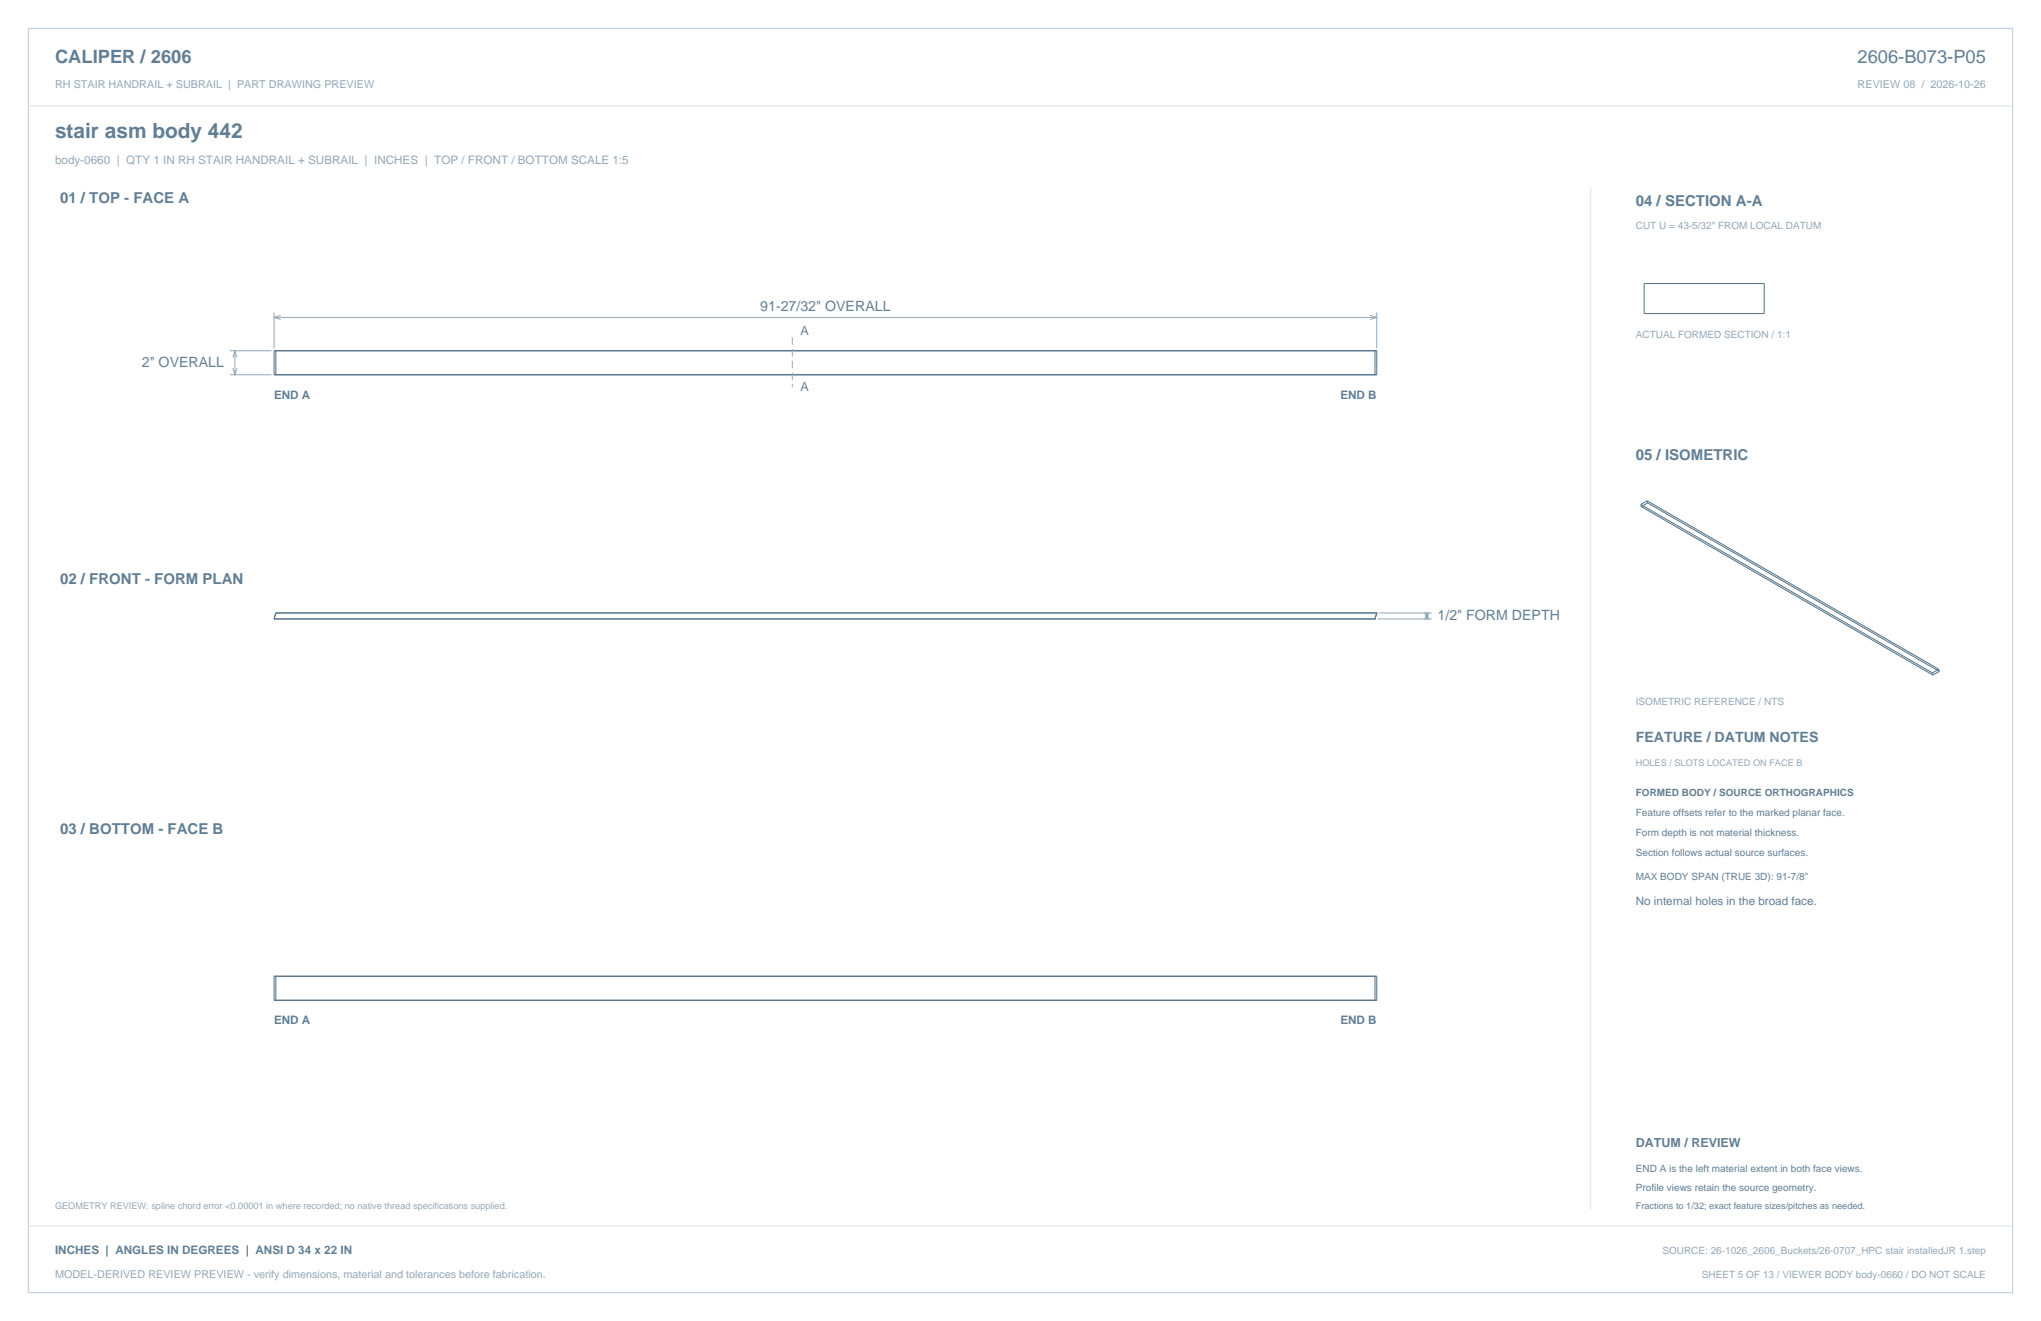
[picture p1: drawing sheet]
<svg xmlns="http://www.w3.org/2000/svg" width="864mm" height="559mm" viewBox="0 0 864 559" stroke-linecap="round" stroke-linejoin="round" font-family="sans-serif">
<defs><g id="words">
<text font-size="8.8" fill="#617e94" x="23.3" y="58.2">stair asm body 442</text>
<g font-size="7.8" fill="#617e94">
<text x="23.3" y="26.8">CALIPER / 2606</text>
<text x="786" y="26.8">2606-B073-P05</text>
</g>
<g font-size="6.3" fill="#617e94">
<text x="25.4" y="86.1">01 / TOP - FACE A</text>
<text x="692.1" y="87.1">04 / SECTION A-A</text>
<text x="692.1" y="194.4">05 / ISOMETRIC</text>
<text x="25.4" y="246.9">02 / FRONT - FORM PLAN</text>
<text x="25.4" y="352.8">03 / BOTTOM - FACE B</text>
</g>
<g font-size="6" fill="#617e94">
<text x="321.7" y="131.4">91-27/32&quot; OVERALL</text>
<text x="60" y="155.2">2&quot; OVERALL</text>
<text x="608.3" y="262.3">1/2&quot; FORM DEPTH</text>
<text x="692.1" y="314">FEATURE / DATUM NOTES</text>
</g>
<g font-size="5.3" fill="#617e94">
<text x="338.8" y="141.7">A</text>
<text x="338.8" y="165.6">A</text>
<text x="692.1" y="485.1">DATUM / REVIEW</text>
</g>
<text font-size="4.9" fill="#93a8b9" x="23.3" y="69.5">body-0660 | QTY 1 IN RH STAIR HANDRAIL + SUBRAIL | INCHES | TOP / FRONT / BOTTOM SCALE 1:5</text>
<g font-size="4.9" fill="#617e94">
<text x="116" y="168.8">END A</text>
<text x="567.2" y="168.8">END B</text>
<text x="692.1" y="382.8">No internal holes in the broad face.</text>
<text x="116" y="433">END A</text>
<text x="567.2" y="433">END B</text>
<text x="23.3" y="530.6">INCHES | ANGLES IN DEGREES | ANSI D 34 x 22 IN</text>
</g>
<g font-size="4.6" fill="#93a8b9">
<text x="23.3" y="37">RH STAIR HANDRAIL + SUBRAIL | PART DRAWING PREVIEW</text>
<text x="786" y="37">REVIEW 08 / 2026-10-26</text>
<text x="23.3" y="540.5">MODEL-DERIVED REVIEW PREVIEW - verify dimensions, material and tolerances before fabrication.</text>
</g>
<g font-size="4.2" fill="#93a8b9">
<text x="692.1" y="97">CUT U = 43-5/32&quot; FROM LOCAL DATUM</text>
<text x="692.1" y="142.9">ACTUAL FORMED SECTION / 1:1</text>
<text x="692.1" y="298.1">ISOMETRIC REFERENCE / NTS</text>
<text x="703.4" y="530.6">SOURCE: 26-1026_2606_Buckets/26-0707_HPC stair installedJR 1.step</text>
<text x="720.1" y="540.5">SHEET 5 OF 13 / VIEWER BODY body-0660 / DO NOT SCALE</text>
</g>
<g font-size="4.2" fill="#617e94">
<text x="692.1" y="336.9">FORMED BODY / SOURCE ORTHOGRAPHICS</text>
<text x="692.1" y="345.4">Feature offsets refer to the marked planar face.</text>
<text x="692.1" y="353.8">Form depth is not material thickness.</text>
<text x="692.1" y="362.3">Section follows actual source surfaces.</text>
<text x="692.1" y="372.2">MAX BODY SPAN (TRUE 3D): 91-7/8&quot;</text>
<text x="692.1" y="495.7">END A is the left material extent in both face views.</text>
<text x="692.1" y="503.8">Profile views retain the source geometry.</text>
</g>
<g font-size="3.9" fill="#93a8b9">
<text x="692.1" y="323.8">HOLES / SLOTS LOCATED ON FACE B</text>
<text x="23.3" y="511.5">GEOMETRY REVIEW: spline chord error &lt;0.00001 in where recorded; no native thread specifications supplied.</text>
</g>
<text font-size="3.9" fill="#617e94" x="692.1" y="511.5">Fractions to 1/32; exact feature sizes/pitches as needed.</text>
</g></defs>
<path d="M12 12h839.6v534.8h-839.6z" fill="none" stroke="#b8cad8" stroke-width=".42"/>
<path d="M12 44.8h839.6M673.1 79.4v432.1M12 518.6h839.6" fill="none" stroke="#dbe5ed" stroke-width=".42"/>
<g fill="none" stroke="#536f85" stroke-width=".42">
<path d="M695.7 119.9h50.8v12.7h-50.8zM116 148.4h466.5v10.1h-466.5zM116.7 148.4v10.1M581.8 148.4v10.1M694.3 213.4l123.4 71.3M694.3 213.4l.2 .9M694.5 214.3l123.4 71.3M697 211.9l-2.7 1.5M697 211.9l.2 .9M697 211.9l123.4 71.2M697.2 212.8l123.4 71.2M697.2 212.8l-2.7 1.5"/>
<path d="M116.7 259.3h465.8l-.7 2.5h-465.8zM817.7 284.7l.2 .9M820.4 283.1l-2.7 1.6M820.4 283.1l.2 .9M820.6 284l-2.7 1.6M116 413h466.5v10.1h-466.5zM116.7 413v10.1M581.8 413v10.1"/>
</g>
<g fill="none" stroke="#93a8b9" stroke-width=".42">
<path d="M116 132.2v15.1M116 134.3h466.5M118.8 133.4l-2.8 .9 2.8 .8M579.7 133.4l2.8 .9-2.8 .8M582.5 132.2v15.1M97.3 148.4h17.6M97.3 158.5h17.6M98.5 151.2l.9-2.8 .9 2.8M98.5 155.7l.9 2.8 .9-2.8M99.4 148.4v10.1M583.6 259.3h22.2M602.8 259l.9 2.8 .9-2.8"/>
<path d="M603.7 259.3v2.5M582.8 261.8h23M602.8 262.1l.9-2.8 .9 2.8"/>
</g>
<path d="M335.3 142.7v21.1" fill="none" stroke="#93a8b9" stroke-width=".42" stroke-dasharray="3.2 1.8" stroke-linecap="butt"/>
<use href="#words"/>
</svg>
